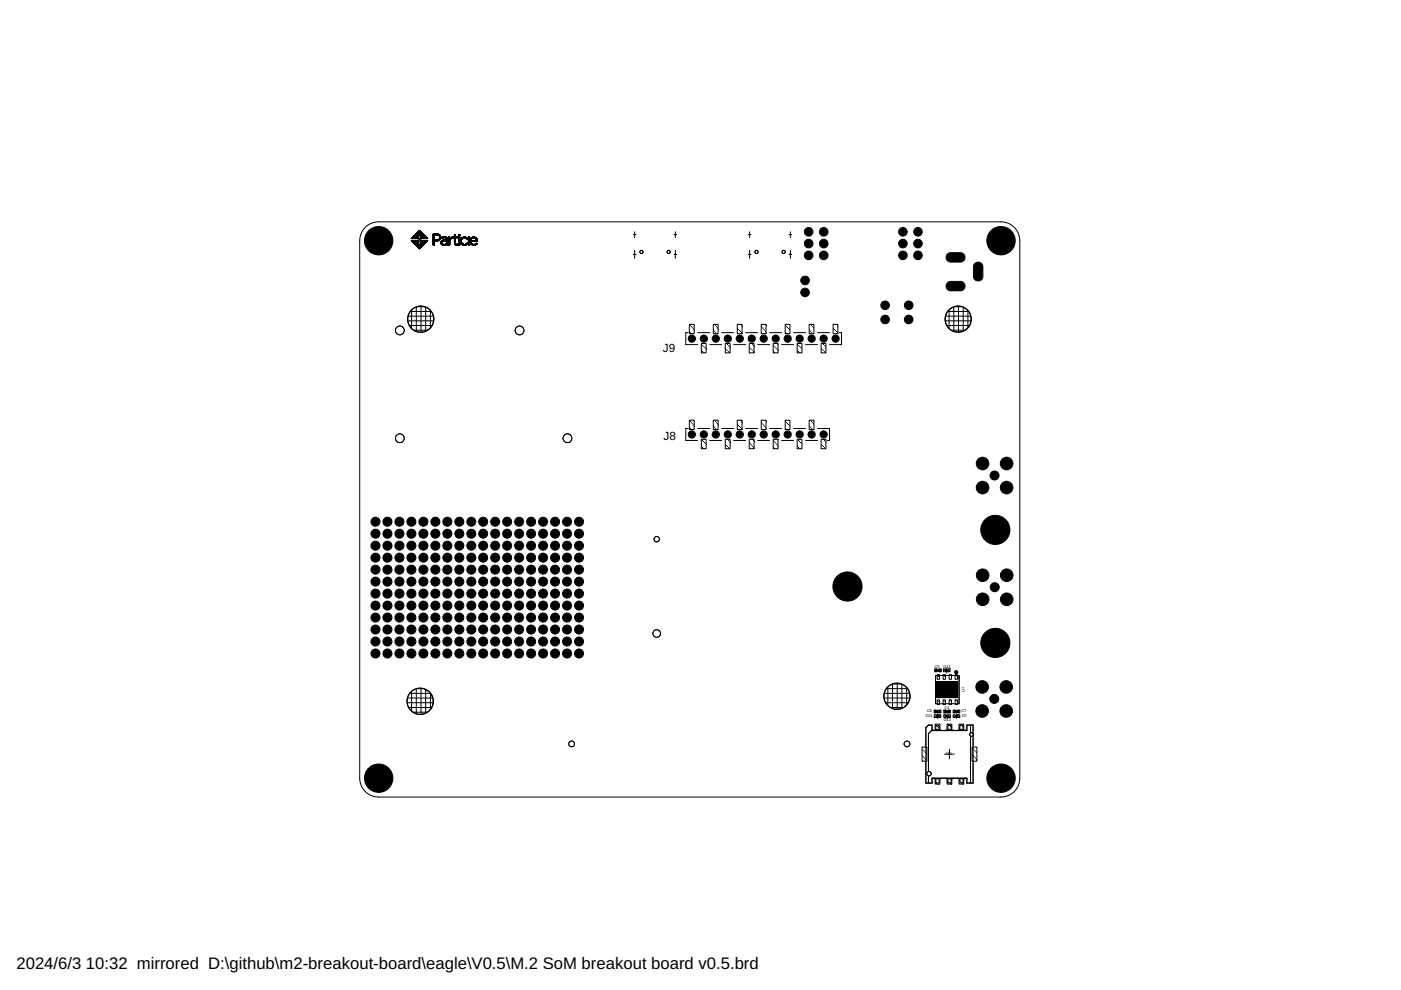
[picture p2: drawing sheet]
<svg xmlns="http://www.w3.org/2000/svg" width="297mm" height="210mm" viewBox="0 0 297 210" stroke-linecap="round" stroke-linejoin="round" font-family="sans-serif">
<defs><g id="words">
<g font-size="3.5">
<text x="3.5" y="205.4">2024/6/3</text>
<text x="18.2" y="205.4">10:32 mirrored D:\github\m2-breakout-board\eagle\V0.5\M.2 SoM breakout board v0.5.brd</text>
</g>
<g font-size="2.5">
<text x="140.6" y="74.7">J9</text>
<text x="140.7" y="93.3">J8</text>
</g>
<g font-size=".8">
<text x="198.2" y="141.5">C5</text>
<text x="200" y="141.5">D12</text>
<text x="204.6" y="146.7" transform="rotate(-90 204.6 146.7)">U7</text>
<text x="196.3" y="152">D11</text>
<text x="196.6" y="151">C6</text>
<text x="200.1" y="152.8">D13</text>
<text x="200.2" y="150.4">C4</text>
<text x="203.9" y="151">C7</text>
<text x="204" y="152">D7</text>
<text x="200.4" y="160.2">J1</text>
<text x="201.3" y="160.2">3</text>
</g>
</g></defs>
<g fill="none" stroke="#000" stroke-width=".21">
<path d="M77.2 48.4a4 4 0 0 1 3.1-1.4h131.9a4 4 0 0 1 4 4v114a4 4 0 0 1-4 4h-131.9a4 4 0 0 1-4-4v-114l.3-1.6zM87.2 51h1.6M87.2 50.6h1.6M87.2 51.1h1.6M87.2 50.5h1.6M87.3 50.5h1.5M87.3 51.1h1.5M87.3 51.2h1.5M87.4 50.4h1.4M87.4 51.2h1.4M87.5 51.3h1.3M87.5 50.3h1.3"/>
<path d="M87.5 51.4h1.3M87.6 51.4h1.2M87.6 50.2h1.2M87.6 51.5h1.2M87.7 51.5h1.1M87.7 50.1h1.1M87.7 51.6h1.1M87.8 51.6h1M87.8 50h1M87.8 51.7h1M87.9 51.7h.9M87.9 49.9h.9"/>
<path d="M87.9 49.8h2.1M87.9 51.8h.9M88 51.8h1.9M88 49.8h1.9M88 49.7h1.8M88.1 51.9h1.7M88.1 49.7h1.7M88.1 49.6h1.6M88.2 52h1.5M88.2 49.6h1.5M88.2 49.5h1.4M88.3 52.1h1.3"/>
<path d="M88.3 49.5h1.3M88.3 49.4h1.2M88.4 52.2h1.1M88.4 49.4h1.1M88.5 49.3h.9M88.5 52.3h.9M88.6 49.2h.7M88.6 52.4h.7M88.6 50.8h.7M88.6 52.5h.7M88.6 49.1h.7M88.7 49.1h.5"/>
<path d="M88.7 52.6h.5M88.7 49h.4M88.8 49h.3M88.8 52.6h.3M88.8 52.7h.2M88.8 48.9h.2M88.9 52.7h.1M88.9 48.9h.1M89 50.5v.7M89.1 51h1.6M89.1 50.5l1.6 .1M89.1 50.5h1.5"/>
<path d="M89.1 50.4l1.5 .1M89.1 50.4h1.4M89.1 50.3l1.4 .1M89.1 50.3h1.3M89.1 50.2l1.3 .1M89.1 50.2h1.2M89.1 50.1l1.2 .1M89.1 50.1h1.1M89.1 50h1M89.1 49.9l1 .1M89.1 49.9h.9M89.2 52.5h-.5"/>
<path d="M89.9 51.8h-.8M90 51.7l-.9 .1M90 51.7h-.9M90.1 51.6h-1M90.2 51.5h-1.1M90.3 51.5h-1.2M90.3 51.4h-1.2M90.4 51.4h-1.3M90.4 51.3h-1.3M90.5 51.2l-1.4 .1M90.5 51.2h-1.4M90.6 51.1l-1.5 .1"/>
<path d="M90.6 51.1h-1.5M90.7 51l-1.6 .1M91.9 51.9h.1M91.9 51.8h.1M91.9 51.7h.1M91.9 51.6h.1M91.9 51.5h.1M91.9 51.4h.1M91.9 51.3h.1M91.9 51.2h.1M91.9 51.1h.1M91.9 50.9h.1"/>
<path d="M91.9 50.8h.1M91.9 50.7h.1M91.9 50.6h.1M91.9 50.5h.1M91.9 50.4h.1M91.9 50.3h.1M91.9 50.2h.1M91.9 50.1h.1M91.9 50h.1M91.9 49.9h.1M91.9 49.8h.1M91.9 49.8h1.3"/>
<path d="M91.9 49.7h1.2M91.9 49.7h1.1M91.9 49.6h.9M92.7 51.1h-.8M92.7 49.8h.5M92.9 51l-1 .1M92.9 49.9h.4M93 49.9l.3 .1M93.1 51h-1.2M93.1 50h.3M93.1 50.9h-1.2M93.2 50h.2"/>
<path d="M93.2 50.6h.2M93.2 50.1h.2M93.2 50.9h-.6M93.2 50.1l.2 .1M93.2 50.4h.2M93.2 50.2h.2M93.3 50.8h-.4M93.3 50.4h.1M93.3 50.3h.1M93.3 50.8h-.3M93.3 50.7h-.2M93.4 50.7h-.3"/>
<path d="M93.4 50.5l-.2 .1M93.4 50.5h-.2M93.5 51.6h.2M93.5 51.5h.2M93.5 51.4h.2M93.5 51.7h.3M93.6 51.7l.3 .1M93.6 51.8h.4M93.6 51.8h1.1M93.6 50.4h.5M93.6 50.4h1.2M93.7 50.5h.1"/>
<path d="M93.7 51.3h-.2M93.7 51.9h.9M93.7 51.2l-.2 .1M93.7 51h1.3M93.7 50.3h1M93.8 51.9h.7M93.8 51.2h-.3M93.9 51.1l-.3 .1M93.9 50.3h.7M93.9 50.4l-.2 .1M94 52h.3M94 51.1h-.4"/>
<path d="M94 50.9h.5M94.4 50.4h.4M94.5 51.1h.5M94.5 50.4l.3 .1M94.6 50.5h.3M94.6 51.6h.4M94.7 50.5h.2M94.7 51.8h-.3M94.7 51.6h.3M94.7 51.5h.3M94.7 50.6h.2M94.7 50.7h.2"/>
<path d="M94.8 51.5h.2M94.8 51.4h.2M94.8 50.8h.2M94.8 50.7h.1M94.8 51.9h.2M94.8 51.8h.2M94.8 51.3h.2M94.8 51.2h.2M94.8 51.1h.2M94.8 50.9h.2M95 51.7l-.5 .1M95 51.7h-.4"/>
<path d="M95 51l-1.3 .1M95 50.9h-1.1M95.2 51.9h.1M95.2 51.8h.1M95.2 51.7h.1M95.2 51.6h.1M95.2 51.5h.1M95.2 51.4h.1M95.2 51.3h.1M95.2 51.2h.1M95.2 51.1h.1M95.2 51h.2"/>
<path d="M95.2 50.9h.2M95.2 50.8h.2M95.2 50.7h.3M95.2 50.7h.4M95.2 50.6h.4M95.2 50.5h.1M95.2 50.4h.1M95.2 50.3h.1M95.2 50.2h.1M95.4 50.9h-.2M95.5 50.8h-.3M95.7 50.4h.5"/>
<path d="M95.7 50.5l-.3 .1M95.8 50.5h-.3M95.8 50.3h.4M95.9 50.3h.3M95.9 50.4l-.4 .1M96.2 50.4h-.6M96.4 51.5h.1M96.4 51.4h.1M96.4 51.3h.1M96.4 51.2h.1M96.4 51.1h.1M96.4 51h.1"/>
<path d="M96.4 50.9h.1M96.4 50.8h.1M96.4 50.7h.1M96.4 50.6h.1M96.4 50.5h.1M96.4 50.4h.1M96.4 50.4h.7M96.4 50.3h.7M96.4 50.2h.7M96.4 50.2h.1M96.4 50.1h.1M96.4 50h.1"/>
<path d="M96.4 49.9h.1M96.4 49.8h.1M96.4 49.7h.1M96.4 51.7h.2M96.4 51.6h.2M96.4 51.6h.1M96.4 51.7l.2 .1M96.4 51.8h.3M96.4 51.8h.7M96.5 51.9h.6M96.6 51.9h.5M96.8 52h.1"/>
<path d="M97.1 51.8h-.1M97.3 51.9h.2M97.3 51.8h.2M97.3 51.7h.2M97.3 51.6h.2M97.3 51.5h.2M97.3 51.4h.2M97.3 51.3h.2M97.3 51.2h.2M97.3 51.1h.2M97.3 51h.2M97.3 50.9h.2"/>
<path d="M97.3 50.8h.2M97.3 50.7h.2M97.3 50.6h.2M97.3 50.5h.2M97.3 50.4h.2M97.3 50.3h.2M97.3 50.2h.2M97.3 50h.2M97.3 49.9h.2M97.3 49.8h.2M97.3 49.7h.2M97.6 51.1h.2"/>
<path d="M97.6 51.3h.2M97.6 51.2h.2M97.6 51h.2M97.6 50.9h.2M97.7 51.4h.2M97.7 51.5h.2M97.7 51.6h.3M97.8 51.6h.2M97.8 51.7h.3M97.8 51.7l.4 .1M97.9 50.9h-.3M97.9 50.8h-.2"/>
<path d="M97.9 51.8h.4M97.9 50.7h-.2M98 51.8h1M98 50.4h1M98 50.7h-.3M98 50.6h-.2M98 50.4h.9M98 51.9h.9M98.1 50.5l-.3 .1M98.1 51.9h.7M98.1 50.5h-.2M98.1 50.3h.7"/>
<path d="M98.3 50.3h.4M98.3 50.4l-.4 .1M98.3 52h.3M98.6 50.4l.5 .1M98.8 50.5h.3M98.9 50.5l.2 .1M98.9 51.6h.2M98.9 50.6h.2M99 50.7h.1M99 51.6h.1M99 51.8h-.3M99.1 51.7l-.3 .1"/>
<path d="M99.1 51.7h-.2M99.3 51.9h.2M99.3 51.8h.2M99.3 51.7h.2M99.3 51.6h.2M99.3 51.5h.2M99.3 51.4h.2M99.3 51.3h.2M99.3 51.2h.2M99.3 51.1h.2M99.3 51h.2M99.3 50.9h.2"/>
<path d="M99.3 50.8h.2M99.3 50.7h.2M99.3 50.6h.2M99.3 50.5h.2M99.3 50.4h.2M99.3 50.3h.2M99.3 50.2h.2M99.7 51.3h.1M99.7 51.2l.1 .1M99.7 51.2h1.5M99.7 51.1h1.5M99.7 51h1.5"/>
<path d="M99.7 51h.1M99.7 50.9h.1M99.7 51.4h.2M99.7 51.5h.2M99.7 50.8h.2M99.8 51.6h.2M99.8 51.7h.3M99.8 51.7l.4 .1M99.9 50.9h-.2M99.9 51.8h.4M99.9 50.8h-.2M99.9 50.7h-.2"/>
<path d="M99.9 51.8h1.1M99.9 50.4h1M100 50.7h-.3M100 50.6h-.2M100 50.4h.9M100 51.9h.9M100.1 50.5l-.3 .1M100.1 51.9h.7M100.1 50.5h-.3M100.1 50.3h.7M100.2 50.3h.4M100.2 50.4l-.3 .1"/>
<path d="M100.3 52h.3M100.6 50.4l.4 .1M100.7 50.5h.3M100.8 50.5l.2 .1M100.9 50.6h.2M100.9 50.7h.2M100.9 51.6h.2M100.9 50.8h.3M101 50.8h.2M101 50.9h.2M101 51h.2M101 51.6h.1"/>
<path d="M101 51.8h-.3M101.1 51.7l-.3 .1M101.2 51.7h-.3M134.3 49.7h.6M134.3 53.9h.6M134.6 49.1v1.3M134.6 53.1v1.7M142.9 49.7h.6M142.9 53.9h.6M143.2 49.1v1.3M143.2 53.1v1.7M158.6 49.7h.6"/>
<path d="M158.6 53.9h.6M158.9 49.1v1.3M158.9 53.1v1.7M167.3 49.7h.6M167.3 53.9h.6M167.6 49.1v1.3M167.6 53.1v1.7M86.5 68h5.4M86.5 67h5.4M86.8 69h4.8M87 66h4.4M87.3 65.7v3.9"/>
<path d="M87.8 70h2.8M88.3 65.1v5.2M88.5 65h1.5M89.3 64.9v5.5M90.3 65.1v5.1M91.2 65.8v3.7M145.9 70.5h-.5v2.6h2.5M147.9 70.5h2.6M150.5 73.1h2.5M153 70.5h2.6M155.6 73.1h2.5M158.1 70.5h2.5"/>
<path d="M160.6 73.1h2.6M163.2 70.5h2.5M165.7 73.1h2.6M168.3 70.5h2.5M170.8 73.1h2.5M173.3 70.5h2.6M177.9 70.5h.5v2.6h-2.5M200.4 68h5.4M200.5 67h5.3M200.8 69h4.7M200.9 66h4.4M201.2 65.7v3.9"/>
<path d="M201.8 70h2.7M202.2 65.1v5.2M202.4 65h1.5M202.4 65a2.74 2.74 0 0 0-1.6 4.1 2.74 2.74 0 0 0 4.4 .3M203.2 64.9v5.5M203.9 65l1.3 .9M204.2 65.2v5M205.2 65.9a2.77 2.77 0 0 1 0 3.5M205.2 65.9v3.5M145.9 90.8h-.5v2.6h2.5M147.9 90.8h2.6M150.5 93.4h2.5"/>
<path d="M153 90.8h2.6M155.6 93.4h2.5M158.1 90.8h2.5M160.6 93.4h2.6M163.2 90.8h2.5M165.7 93.4h2.6M168.3 90.8h2.5M170.8 93.4h2.5M173.3 90.8h2.6v2.6h-.5M86.3 149h5.5M86.4 148h5.3M86.6 150h4.9"/>
<path d="M86.8 147h4.4M87.2 146.6a2.76 2.76 0 0 0 0 4.2M87.2 150.8l.4 .2M87.3 146.6v4.2M87.6 151a2.76 2.76 0 0 0 3 0M87.6 151h3M88.2 146a2.78 2.78 0 0 1 3.3 1.5 2.78 2.78 0 0 1-.9 3.5M88.2 146l-1 .6M88.3 146v5.3M88.3 146h1.4M89.3 145.9v5.5M90.3 146.2v5"/>
<path d="M91.2 147v3.4M187.4 148h5.5M187.5 147h5.3M187.8 149h4.7M187.9 146h4.5M188.2 145.7v3.9M188.8 150h2.7M189.2 145v5.2M189.3 145h1.7M190.2 144.9v5.5M191.2 145.1v5.1M192.2 145.8a2.75 2.75 0 0 0-3.9-.2 2.75 2.75 0 0 0 0 4 2.75 2.75 0 0 0 3.9-.2"/>
<path d="M192.2 145.8a2.73 2.73 0 0 1 0 3.6M192.2 145.8v3.6M196.8 153.7h.8v1.2h7.4v-1.2h1.3v12.3h-1.3v-1h-7.4v1h-1.3v-11.7zM197.6 154.8l-.8 .7v10.5M197.9 154.9l.5-.1v-.8l.4-.3 .3 .3v.8l.5 .1M198.3 151.8h1M198.4 143.2h4.9v6h-4.9zM198.4 151h.7M198.4 150.7h.7M198.5 142.3h.7M198.5 150.9h.6M198.5 142h.7"/>
<path d="M198.6 142.1h.5M198.6 151.7h.3M198.6 151.9h.3M198.8 150.6v.5M198.8 151.3v1M198.9 141.9v.5M200.1 146.2h1.5M200.2 142.1h1.1M200.3 151.8h1.1M200.3 159.9h2M200.4 151h.7M200.4 154.9l.6-.1v-.8l.3-.3 .4 .3v.8l.5 .1"/>
<path d="M200.4 150.7h.7M200.5 150.9h.6M200.6 142.2h.3M200.6 142h.3M200.7 151.7h.2M200.7 151.9h.2M200.7 141.6v1.1M200.8 150.6v.5M200.8 151.3v1.1M200.9 145.5v1.4M201.3 158.9v2M202.3 151.8h1"/>
<path d="M202.4 151h.7M202.4 150.7h.7M202.5 150.9h.6M202.7 151.7h.2M202.7 151.9h.2M202.8 143.2l.5 .6M202.8 150.6v.5M202.8 151.3v1M203 154.9l.5-.1v-.8l.4-.3 .3 .3v.8l.5 .1M205.8 153.7v12.3M197.9 165l.5 .1v.7l.4 .2 .3-.2v-.7l.5-.1M200.4 165l.6 .1v.7l.3 .2 .4-.2v-.7l.5-.1"/>
<path d="M203 165l.5 .1v.7l.4 .2 .3-.2v-.7l.5-.1"/>
<circle cx="136" cy="53.4" r=".32"/>
<circle cx="89.2" cy="67.7" r="2.75"/>
<circle cx="89.2" cy="67.7" r="2.79"/>
<circle cx="203.2" cy="67.7" r="2.79"/>
<circle cx="89.1" cy="148.7" r="2.79"/>
<circle cx="190.2" cy="147.6" r="2.79"/>
</g>
<g fill="#000" stroke="#000" stroke-width=".21">
<circle cx="80.3" cy="51" r="3"/>
<circle cx="136" cy="53.4" r=".32"/>
<circle cx="141.8" cy="53.4" r=".32"/>
<circle cx="160.4" cy="53.4" r=".32"/>
<circle cx="166.2" cy="53.4" r=".32"/>
<circle cx="170.7" cy="59.5" r=".91"/>
<circle cx="171.4" cy="49.1" r=".91"/>
<circle cx="171.4" cy="54.1" r=".91"/>
<circle cx="171.4" cy="51.6" r=".91"/>
<circle cx="174.6" cy="51.6" r=".91"/>
<circle cx="174.6" cy="54.1" r=".91"/>
<circle cx="174.6" cy="49.1" r=".91"/>
<circle cx="191.4" cy="54.1" r=".91"/>
<circle cx="191.4" cy="49.1" r=".91"/>
<circle cx="191.4" cy="51.6" r=".91"/>
<circle cx="194.6" cy="49.1" r=".91"/>
<circle cx="194.6" cy="51.6" r=".91"/>
<circle cx="194.6" cy="54.1" r=".91"/>
<circle cx="212.2" cy="51" r="3"/>
<circle cx="84.8" cy="70.1" r=".91"/>
<circle cx="110.2" cy="70.1" r=".91"/>
<circle cx="146.7" cy="71.8" r=".76"/>
<circle cx="149.2" cy="71.8" r=".76"/>
<circle cx="151.8" cy="71.8" r=".76"/>
<circle cx="154.3" cy="71.8" r=".76"/>
<circle cx="156.8" cy="71.8" r=".76"/>
<circle cx="159.4" cy="71.8" r=".76"/>
<circle cx="161.9" cy="71.8" r=".76"/>
<circle cx="164.5" cy="71.8" r=".76"/>
<circle cx="167" cy="71.8" r=".76"/>
<circle cx="169.5" cy="71.8" r=".76"/>
<circle cx="170.7" cy="62" r=".91"/>
<circle cx="172.1" cy="71.8" r=".76"/>
<circle cx="174.6" cy="71.8" r=".76"/>
<circle cx="177.2" cy="71.8" r=".76"/>
<circle cx="187.7" cy="67.7" r=".91"/>
<circle cx="187.7" cy="64.7" r=".91"/>
<circle cx="192.7" cy="64.7" r=".91"/>
<circle cx="192.7" cy="67.7" r=".91"/>
<circle cx="84.8" cy="92.9" r=".91"/>
<circle cx="120.3" cy="92.9" r=".91"/>
<circle cx="146.7" cy="92.1" r=".76"/>
<circle cx="149.2" cy="92.1" r=".76"/>
<circle cx="151.8" cy="92.1" r=".76"/>
<circle cx="154.3" cy="92.1" r=".76"/>
<circle cx="156.8" cy="92.1" r=".76"/>
<circle cx="159.4" cy="92.1" r=".76"/>
<circle cx="161.9" cy="92.1" r=".76"/>
<circle cx="164.5" cy="92.1" r=".76"/>
<circle cx="167" cy="92.1" r=".76"/>
<circle cx="169.5" cy="92.1" r=".76"/>
<circle cx="172.1" cy="92.1" r=".76"/>
<circle cx="174.6" cy="92.1" r=".76"/>
<circle cx="208.3" cy="98.3" r="1.33"/>
<circle cx="213.4" cy="98.3" r="1.33"/>
<circle cx="79.6" cy="118.2" r=".95"/>
<circle cx="79.6" cy="113.2" r=".95"/>
<circle cx="79.6" cy="115.7" r=".95"/>
<circle cx="79.6" cy="110.6" r=".95"/>
<circle cx="82.1" cy="115.7" r=".95"/>
<circle cx="82.1" cy="118.2" r=".95"/>
<circle cx="82.1" cy="110.6" r=".95"/>
<circle cx="82.1" cy="113.2" r=".95"/>
<circle cx="84.7" cy="110.6" r=".95"/>
<circle cx="84.7" cy="118.2" r=".95"/>
<circle cx="84.7" cy="113.2" r=".95"/>
<circle cx="84.7" cy="115.7" r=".95"/>
<circle cx="87.2" cy="113.2" r=".95"/>
<circle cx="87.2" cy="118.2" r=".95"/>
<circle cx="87.2" cy="115.7" r=".95"/>
<circle cx="87.2" cy="110.6" r=".95"/>
<circle cx="89.8" cy="118.2" r=".95"/>
<circle cx="89.8" cy="115.7" r=".95"/>
<circle cx="89.8" cy="110.6" r=".95"/>
<circle cx="89.8" cy="113.2" r=".95"/>
<circle cx="92.3" cy="115.7" r=".95"/>
<circle cx="92.3" cy="118.2" r=".95"/>
<circle cx="92.3" cy="110.6" r=".95"/>
<circle cx="92.3" cy="113.2" r=".95"/>
<circle cx="94.8" cy="110.6" r=".95"/>
<circle cx="94.8" cy="118.2" r=".95"/>
<circle cx="94.8" cy="115.7" r=".95"/>
<circle cx="94.8" cy="113.2" r=".95"/>
<circle cx="97.4" cy="118.2" r=".95"/>
<circle cx="97.4" cy="110.6" r=".95"/>
<circle cx="97.4" cy="115.7" r=".95"/>
<circle cx="97.4" cy="113.2" r=".95"/>
<circle cx="99.9" cy="115.7" r=".95"/>
<circle cx="99.9" cy="118.2" r=".95"/>
<circle cx="99.9" cy="110.6" r=".95"/>
<circle cx="99.9" cy="113.2" r=".95"/>
<circle cx="102.4" cy="113.2" r=".95"/>
<circle cx="102.4" cy="118.2" r=".95"/>
<circle cx="102.4" cy="115.7" r=".95"/>
<circle cx="102.4" cy="110.6" r=".95"/>
<circle cx="105" cy="118.2" r=".95"/>
<circle cx="105" cy="115.7" r=".95"/>
<circle cx="105" cy="110.6" r=".95"/>
<circle cx="105" cy="113.2" r=".95"/>
<circle cx="107.5" cy="115.7" r=".95"/>
<circle cx="107.5" cy="118.2" r=".95"/>
<circle cx="107.5" cy="110.6" r=".95"/>
<circle cx="107.5" cy="113.2" r=".95"/>
<circle cx="110.1" cy="115.7" r=".95"/>
<circle cx="110.1" cy="118.2" r=".95"/>
<circle cx="110.1" cy="110.6" r=".95"/>
<circle cx="110.1" cy="113.2" r=".95"/>
<circle cx="112.6" cy="118.2" r=".95"/>
<circle cx="112.6" cy="113.2" r=".95"/>
<circle cx="112.6" cy="115.7" r=".95"/>
<circle cx="112.6" cy="110.6" r=".95"/>
<circle cx="115.1" cy="115.7" r=".95"/>
<circle cx="115.1" cy="118.2" r=".95"/>
<circle cx="115.1" cy="110.6" r=".95"/>
<circle cx="115.1" cy="113.2" r=".95"/>
<circle cx="117.7" cy="113.2" r=".95"/>
<circle cx="117.7" cy="118.2" r=".95"/>
<circle cx="117.7" cy="115.7" r=".95"/>
<circle cx="117.7" cy="110.6" r=".95"/>
<circle cx="120.2" cy="118.2" r=".95"/>
<circle cx="120.2" cy="113.2" r=".95"/>
<circle cx="120.2" cy="115.7" r=".95"/>
<circle cx="120.2" cy="110.6" r=".95"/>
<circle cx="122.8" cy="115.7" r=".95"/>
<circle cx="122.8" cy="118.2" r=".95"/>
<circle cx="122.8" cy="113.2" r=".95"/>
<circle cx="122.8" cy="110.6" r=".95"/>
<circle cx="139.2" cy="114.3" r=".55"/>
<circle cx="208.3" cy="103.4" r="1.33"/>
<circle cx="210.9" cy="100.8" r=".95"/>
<circle cx="211" cy="112.4" r="3.1"/>
<circle cx="213.4" cy="103.4" r="1.33"/>
<circle cx="79.6" cy="138.6" r=".95"/>
<circle cx="79.6" cy="125.9" r=".95"/>
<circle cx="79.6" cy="128.4" r=".95"/>
<circle cx="79.6" cy="133.5" r=".95"/>
<circle cx="79.6" cy="120.8" r=".95"/>
<circle cx="79.6" cy="123.3" r=".95"/>
<circle cx="79.6" cy="130.9" r=".95"/>
<circle cx="79.6" cy="136" r=".95"/>
<circle cx="82.1" cy="125.9" r=".95"/>
<circle cx="82.1" cy="123.3" r=".95"/>
<circle cx="82.1" cy="128.4" r=".95"/>
<circle cx="82.1" cy="138.6" r=".95"/>
<circle cx="82.1" cy="133.5" r=".95"/>
<circle cx="82.1" cy="136" r=".95"/>
<circle cx="82.1" cy="120.8" r=".95"/>
<circle cx="82.1" cy="130.9" r=".95"/>
<circle cx="84.7" cy="123.3" r=".95"/>
<circle cx="84.7" cy="125.9" r=".95"/>
<circle cx="84.7" cy="138.6" r=".95"/>
<circle cx="84.7" cy="120.8" r=".95"/>
<circle cx="84.7" cy="128.4" r=".95"/>
<circle cx="84.7" cy="136" r=".95"/>
<circle cx="84.7" cy="130.9" r=".95"/>
<circle cx="84.7" cy="133.5" r=".95"/>
<circle cx="87.2" cy="138.6" r=".95"/>
<circle cx="87.2" cy="120.8" r=".95"/>
<circle cx="87.2" cy="123.3" r=".95"/>
<circle cx="87.2" cy="128.4" r=".95"/>
<circle cx="87.2" cy="125.9" r=".95"/>
<circle cx="87.2" cy="133.5" r=".95"/>
<circle cx="87.2" cy="130.9" r=".95"/>
<circle cx="87.2" cy="136" r=".95"/>
<circle cx="89.8" cy="138.6" r=".95"/>
<circle cx="89.8" cy="128.4" r=".95"/>
<circle cx="89.8" cy="130.9" r=".95"/>
<circle cx="89.8" cy="120.8" r=".95"/>
<circle cx="89.8" cy="133.5" r=".95"/>
<circle cx="89.8" cy="136" r=".95"/>
<circle cx="89.8" cy="123.3" r=".95"/>
<circle cx="89.8" cy="125.9" r=".95"/>
<circle cx="92.3" cy="138.6" r=".95"/>
<circle cx="92.3" cy="128.4" r=".95"/>
<circle cx="92.3" cy="136" r=".95"/>
<circle cx="92.3" cy="123.3" r=".95"/>
<circle cx="92.3" cy="130.9" r=".95"/>
<circle cx="92.3" cy="120.8" r=".95"/>
<circle cx="92.3" cy="125.9" r=".95"/>
<circle cx="92.3" cy="133.5" r=".95"/>
<circle cx="94.8" cy="125.9" r=".95"/>
<circle cx="94.8" cy="138.6" r=".95"/>
<circle cx="94.8" cy="120.8" r=".95"/>
<circle cx="94.8" cy="128.4" r=".95"/>
<circle cx="94.8" cy="123.3" r=".95"/>
<circle cx="94.8" cy="130.9" r=".95"/>
<circle cx="94.8" cy="133.5" r=".95"/>
<circle cx="94.8" cy="136" r=".95"/>
<circle cx="97.4" cy="138.6" r=".95"/>
<circle cx="97.4" cy="120.8" r=".95"/>
<circle cx="97.4" cy="123.3" r=".95"/>
<circle cx="97.4" cy="130.9" r=".95"/>
<circle cx="97.4" cy="125.9" r=".95"/>
<circle cx="97.4" cy="128.4" r=".95"/>
<circle cx="97.4" cy="133.5" r=".95"/>
<circle cx="97.4" cy="136" r=".95"/>
<circle cx="99.9" cy="125.9" r=".95"/>
<circle cx="99.9" cy="128.4" r=".95"/>
<circle cx="99.9" cy="138.6" r=".95"/>
<circle cx="99.9" cy="123.3" r=".95"/>
<circle cx="99.9" cy="130.9" r=".95"/>
<circle cx="99.9" cy="136" r=".95"/>
<circle cx="99.9" cy="120.8" r=".95"/>
<circle cx="99.9" cy="133.5" r=".95"/>
<circle cx="102.4" cy="138.6" r=".95"/>
<circle cx="102.4" cy="123.3" r=".95"/>
<circle cx="102.4" cy="136" r=".95"/>
<circle cx="102.4" cy="120.8" r=".95"/>
<circle cx="102.4" cy="125.9" r=".95"/>
<circle cx="102.4" cy="128.4" r=".95"/>
<circle cx="102.4" cy="130.9" r=".95"/>
<circle cx="102.4" cy="133.5" r=".95"/>
<circle cx="105" cy="138.6" r=".95"/>
<circle cx="105" cy="120.8" r=".95"/>
<circle cx="105" cy="123.3" r=".95"/>
<circle cx="105" cy="128.4" r=".95"/>
<circle cx="105" cy="136" r=".95"/>
<circle cx="105" cy="125.9" r=".95"/>
<circle cx="105" cy="130.9" r=".95"/>
<circle cx="105" cy="133.5" r=".95"/>
<circle cx="107.5" cy="120.8" r=".95"/>
<circle cx="107.5" cy="130.9" r=".95"/>
<circle cx="107.5" cy="138.6" r=".95"/>
<circle cx="107.5" cy="133.5" r=".95"/>
<circle cx="107.5" cy="128.4" r=".95"/>
<circle cx="107.5" cy="136" r=".95"/>
<circle cx="107.5" cy="123.3" r=".95"/>
<circle cx="107.5" cy="125.9" r=".95"/>
<circle cx="110.1" cy="138.6" r=".95"/>
<circle cx="110.1" cy="136" r=".95"/>
<circle cx="110.1" cy="120.8" r=".95"/>
<circle cx="110.1" cy="123.3" r=".95"/>
<circle cx="110.1" cy="125.9" r=".95"/>
<circle cx="110.1" cy="130.9" r=".95"/>
<circle cx="110.1" cy="128.4" r=".95"/>
<circle cx="110.1" cy="133.5" r=".95"/>
<circle cx="112.6" cy="138.6" r=".95"/>
<circle cx="112.6" cy="130.9" r=".95"/>
<circle cx="112.6" cy="136" r=".95"/>
<circle cx="112.6" cy="120.8" r=".95"/>
<circle cx="112.6" cy="123.3" r=".95"/>
<circle cx="112.6" cy="125.9" r=".95"/>
<circle cx="112.6" cy="128.4" r=".95"/>
<circle cx="112.6" cy="133.5" r=".95"/>
<circle cx="115.1" cy="138.6" r=".95"/>
<circle cx="115.1" cy="128.4" r=".95"/>
<circle cx="115.1" cy="136" r=".95"/>
<circle cx="115.1" cy="120.8" r=".95"/>
<circle cx="115.1" cy="123.3" r=".95"/>
<circle cx="115.1" cy="125.9" r=".95"/>
<circle cx="115.1" cy="130.9" r=".95"/>
<circle cx="115.1" cy="133.5" r=".95"/>
<circle cx="117.7" cy="138.6" r=".95"/>
<circle cx="117.7" cy="130.9" r=".95"/>
<circle cx="117.7" cy="128.4" r=".95"/>
<circle cx="117.7" cy="133.5" r=".95"/>
<circle cx="117.7" cy="136" r=".95"/>
<circle cx="117.7" cy="120.8" r=".95"/>
<circle cx="117.7" cy="123.3" r=".95"/>
<circle cx="117.7" cy="125.9" r=".95"/>
<circle cx="120.2" cy="138.6" r=".95"/>
<circle cx="120.2" cy="120.8" r=".95"/>
<circle cx="120.2" cy="128.4" r=".95"/>
<circle cx="120.2" cy="123.3" r=".95"/>
<circle cx="120.2" cy="125.9" r=".95"/>
<circle cx="120.2" cy="130.9" r=".95"/>
<circle cx="120.2" cy="133.5" r=".95"/>
<circle cx="120.2" cy="136" r=".95"/>
<circle cx="122.8" cy="138.6" r=".95"/>
<circle cx="122.8" cy="120.8" r=".95"/>
<circle cx="122.8" cy="123.3" r=".95"/>
<circle cx="122.8" cy="125.9" r=".95"/>
<circle cx="122.8" cy="128.4" r=".95"/>
<circle cx="122.8" cy="130.9" r=".95"/>
<circle cx="122.8" cy="133.5" r=".95"/>
<circle cx="122.8" cy="136" r=".95"/>
<circle cx="139.2" cy="134.3" r=".78"/>
<circle cx="179.7" cy="124.4" r="3.1"/>
<circle cx="208.3" cy="127.1" r="1.33"/>
<circle cx="208.3" cy="122" r="1.33"/>
<circle cx="210.9" cy="124.5" r=".95"/>
<circle cx="211" cy="136.3" r="3.1"/>
<circle cx="213.4" cy="127.1" r="1.33"/>
<circle cx="213.4" cy="122" r="1.33"/>
<circle cx="121.2" cy="157.7" r=".59"/>
<circle cx="192.3" cy="157.7" r=".59"/>
<circle cx="202.8" cy="142.5" r=".34"/>
<circle cx="206" cy="155.7" r=".36"/>
<circle cx="208.2" cy="150.7" r="1.33"/>
<circle cx="208.2" cy="145.6" r="1.33"/>
<circle cx="210.8" cy="148.2" r=".95"/>
<circle cx="213.3" cy="150.7" r="1.33"/>
<circle cx="213.3" cy="145.6" r="1.33"/>
<circle cx="80.3" cy="165" r="3"/>
<circle cx="197" cy="164" r=".44"/>
<circle cx="212.2" cy="165" r="3"/>
</g>
<g fill="#000" stroke="#000" stroke-width=".21">
<path d="M200.8 60l.7-.3h2.2a1 1 0 0 1 .9 1 1 1 0 0 1-.9 1h-2.2a1.01 1.01 0 0 1-.7-1.7zM200.8 54l.7-.4h2.2a1 1 0 0 1 .9 1 1 1 0 0 1-.9 1h-2.2a1.01 1.01 0 0 1-.7-1.6zM206.6 56a1.01 1.01 0 0 1 1-.4 1.01 1.01 0 0 1 .8 .9v2.2a1 1 0 0 1-1 .9 1 1 0 0 1-1-.9v-2.2zM146.2 68.8h1v2h-1zM148.7 72.8h1v2h-1zM151.2 68.8h1.1v2h-1.1zM153.8 72.8h1v2h-1zM156.3 68.8h1v2h-1zM158.9 72.8h1v2h-1zM161.4 68.8h1v2h-1zM163.9 72.8h1.1v2h-1.1zM166.5 68.8h1v2h-1z"/>
<path d="M169 72.8h1v2h-1zM171.6 68.8h1v2h-1zM174.1 72.8h1v2h-1zM176.6 68.8h1.1v2h-1.1zM146.2 89.1h1v2h-1zM148.7 93.2h1v1.9h-1zM151.2 89.1h1.1v2h-1.1zM153.8 93.2h1v1.9h-1zM156.3 89.1h1v2h-1zM158.9 93.2h1v1.9h-1zM161.4 89.1h1v2h-1zM163.9 93.2h1.1v1.9h-1.1z"/>
<path d="M166.5 89.1h1v2h-1zM169 93.2h1v1.9h-1zM171.6 89.1h1v2h-1zM174.1 93.2h1v1.9h-1zM195.5 158.4h1v3h-1zM198.3 150.6h.2v.5h-.2zM198.1 150.6h.4v.6h-.4zM198.1 151.6h.4v.5h-.4zM198.4 141.9h.2v.5h-.2zM198.2 141.8h.4v.6h-.4zM198.7 143h.5v1h-.5zM198.7 148.4h.5v1h-.5z"/>
<path d="M198.3 153.5h1v1.1h-1zM199.1 150.6h.2v.5h-.2zM199.2 141.9h.2v.5h-.2zM199 151.6h.5v.5h-.5zM199 150.6h.5v.6h-.5zM199.1 141.8h.5v.6h-.5zM200 143h.5v1h-.5zM200 148.4h.5v1h-.5zM200 141.8h.5v.6h-.5zM200.3 150.6h.2v.5h-.2zM200.1 150.6h.5v.6h-.5zM200.1 151.6h.5v.5h-.5z"/>
<path d="M201.1 150.6h.2v.5h-.2zM201 141.8h.4v.6h-.4zM201 150.6h.5v.6h-.5zM201 151.6h.5v.5h-.5zM201.2 143h.5v1h-.5zM201.2 148.4h.5v1h-.5zM200.8 153.5h1v1.1h-1zM202.3 150.6h.2v.5h-.2zM202.1 150.6h.4v.6h-.4zM202.1 151.6h.4v.5h-.4zM202.5 143h.5v1h-.5zM202.5 148.4h.5v1h-.5z"/>
<path d="M198.6 144.5h4.5v3.4h-4.5zM203.1 150.6h.2v.5h-.2zM203 150.6h.5v.6h-.5zM203 151.6h.5v.5h-.5zM203.3 153.5h1v1.1h-1zM206.1 158.4h1v3h-1zM198.3 165.1h1v1.1h-1zM200.8 165.1h1v1.1h-1zM203.3 165.1h1v1.1h-1z"/>
</g>
<circle cx="136" cy="53.4" r=".32" fill="#fff" stroke="#000" stroke-width=".21"/>
<circle cx="141.8" cy="53.4" r=".32" fill="none" stroke="#000" stroke-width=".21"/>
<circle cx="141.8" cy="53.4" r=".32" fill="#fff" stroke="#000" stroke-width=".21"/>
<circle cx="160.4" cy="53.4" r=".32" fill="none" stroke="#000" stroke-width=".21"/>
<circle cx="160.4" cy="53.4" r=".32" fill="#fff" stroke="#000" stroke-width=".21"/>
<circle cx="166.2" cy="53.4" r=".32" fill="none" stroke="#000" stroke-width=".21"/>
<circle cx="166.2" cy="53.4" r=".32" fill="#fff" stroke="#000" stroke-width=".21"/>
<circle cx="121.2" cy="157.7" r=".59" fill="none" stroke="#000" stroke-width=".21"/>
<circle cx="121.2" cy="157.7" r=".59" fill="#fff" stroke="#000" stroke-width=".21"/>
<circle cx="192.3" cy="157.7" r=".59" fill="none" stroke="#000" stroke-width=".21"/>
<circle cx="192.3" cy="157.7" r=".59" fill="#fff" stroke="#000" stroke-width=".21"/>
<circle cx="206" cy="155.7" r=".36" fill="none" stroke="#000" stroke-width=".21"/>
<circle cx="206" cy="155.7" r=".36" fill="#fff" stroke="#000" stroke-width=".21"/>
<circle cx="197" cy="164" r=".44" fill="none" stroke="#000" stroke-width=".21"/>
<circle cx="197" cy="164" r=".44" fill="#fff" stroke="#000" stroke-width=".21"/>
<circle cx="110.2" cy="70.1" r=".91" fill="none" stroke="#000" stroke-width=".21"/>
<circle cx="110.2" cy="70.1" r=".91" fill="#fff" stroke="#000" stroke-width=".21"/>
<circle cx="84.8" cy="70.1" r=".91" fill="none" stroke="#000" stroke-width=".21"/>
<circle cx="84.8" cy="70.1" r=".91" fill="#fff" stroke="#000" stroke-width=".21"/>
<circle cx="120.3" cy="92.9" r=".91" fill="none" stroke="#000" stroke-width=".21"/>
<circle cx="120.3" cy="92.9" r=".91" fill="#fff" stroke="#000" stroke-width=".21"/>
<circle cx="84.8" cy="92.9" r=".91" fill="none" stroke="#000" stroke-width=".21"/>
<circle cx="84.8" cy="92.9" r=".91" fill="#fff" stroke="#000" stroke-width=".21"/>
<circle cx="139.2" cy="114.3" r=".55" fill="none" stroke="#000" stroke-width=".21"/>
<circle cx="139.2" cy="114.3" r=".55" fill="#fff" stroke="#000" stroke-width=".21"/>
<circle cx="139.2" cy="134.3" r=".78" fill="none" stroke="#000" stroke-width=".21"/>
<circle cx="139.2" cy="134.3" r=".78" fill="#fff" stroke="#000" stroke-width=".21"/>
<use href="#words"/>
</svg>
